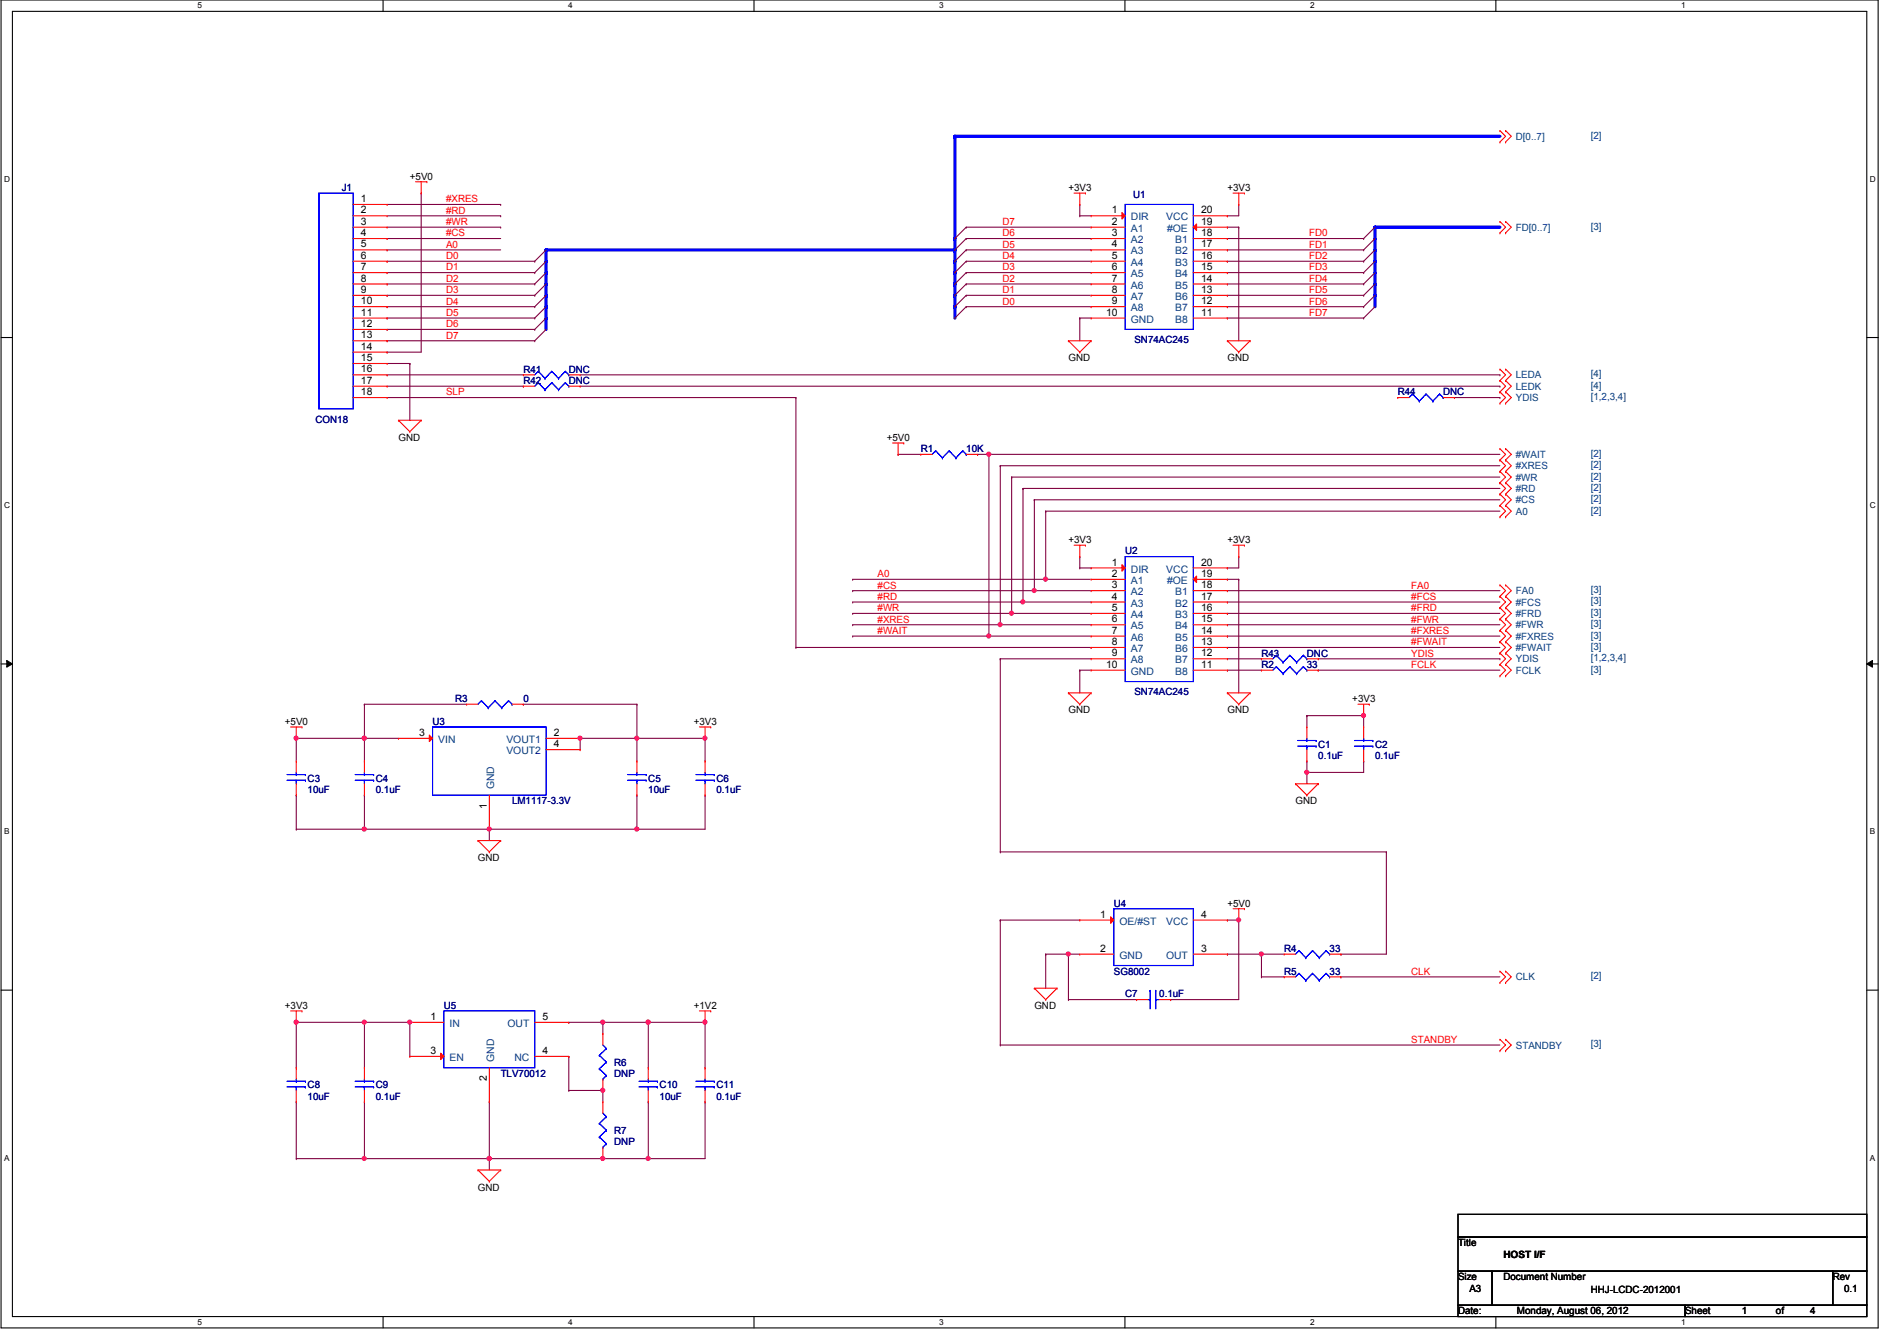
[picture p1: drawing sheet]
<svg xmlns="http://www.w3.org/2000/svg" width="297mm" height="210mm" viewBox="0 0 297 210" stroke-linecap="round" stroke-linejoin="round" font-family="sans-serif">
<defs><g id="words">
<g font-size="1.6" fill="#004080">
<text x="237.4" y="21.9">D[0..7]</text>
<text x="249.1" y="21.7">[2]</text>
<text x="177.1" y="34.5">DIR</text>
<text x="182.6" y="34.5">VCC</text>
<text x="249.1" y="35.9">[3]</text>
<text x="177.1" y="36.3">A1</text>
<text x="177.1" y="38.1">A2</text>
<text x="177.1" y="39.8">A3</text>
<text x="177.1" y="41.6">A4</text>
<text x="182.7" y="36.3">#OE</text>
<text x="184" y="41.6">B3</text>
<text x="184" y="39.8">B2</text>
<text x="184" y="38.1">B1</text>
<text x="237.4" y="36.1">FD[0..7]</text>
<text x="177.1" y="43.4">A5</text>
<text x="177.1" y="45.2">A6</text>
<text x="177.1" y="46.9">A7</text>
<text x="184" y="46.9">B6</text>
<text x="184" y="45.2">B5</text>
<text x="184" y="43.4">B4</text>
<text x="177.1" y="48.7">A8</text>
<text x="177.1" y="50.5">GND</text>
<text x="184" y="50.5">B8</text>
<text x="184" y="48.7">B7</text>
<text x="237.4" y="59.2">LEDA</text>
<text x="249.1" y="59.1">[4]</text>
<text x="237.4" y="61">LEDK</text>
<text x="237.4" y="62.8">YDIS</text>
<text x="249.1" y="60.8">[4]</text>
<text x="249.1" y="62.6">[1,2,3,4]</text>
<text x="237.4" y="71.7">#WAIT</text>
<text x="249.1" y="71.5">[2]</text>
<text x="237.4" y="77">#RD</text>
<text x="237.4" y="75.2">#WR</text>
<text x="237.4" y="73.4">#XRES</text>
<text x="249.1" y="76.8">[2]</text>
<text x="249.1" y="75.1">[2]</text>
<text x="249.1" y="73.3">[2]</text>
<text x="237.4" y="80.6">A0</text>
<text x="237.4" y="78.8">#CS</text>
<text x="249.1" y="80.4">[2]</text>
<text x="249.1" y="78.6">[2]</text>
<text x="177.1" y="89.6">DIR</text>
<text x="182.6" y="89.6">VCC</text>
<text x="177.1" y="91.4">A1</text>
<text x="177.1" y="93.2">A2</text>
<text x="177.1" y="95">A3</text>
<text x="182.7" y="91.4">#OE</text>
<text x="184" y="95">B2</text>
<text x="184" y="93.2">B1</text>
<text x="237.4" y="93">FA0</text>
<text x="237.4" y="94.8">#FCS</text>
<text x="249.1" y="92.8">[3]</text>
<text x="249.1" y="94.6">[3]</text>
<text x="177.1" y="96.7">A4</text>
<text x="177.1" y="98.5">A5</text>
<text x="177.1" y="100.3">A6</text>
<text x="184" y="100.3">B5</text>
<text x="184" y="98.5">B4</text>
<text x="184" y="96.7">B3</text>
<text x="237.4" y="96.6">#FRD</text>
<text x="237.4" y="98.3">#FWR</text>
<text x="237.4" y="100.1">#FXRES</text>
<text x="237.4" y="101.9">#FWAIT</text>
<text x="249.1" y="96.4">[3]</text>
<text x="249.1" y="98.2">[3]</text>
<text x="249.1" y="99.9">[3]</text>
<text x="249.1" y="101.7">[3]</text>
<text x="177.1" y="102.1">A7</text>
<text x="177.1" y="103.8">A8</text>
<text x="177.1" y="105.6">GND</text>
<text x="184" y="105.6">B8</text>
<text x="184" y="103.8">B7</text>
<text x="184" y="102.1">B6</text>
<text x="237.4" y="105.5">FCLK</text>
<text x="237.4" y="103.7">YDIS</text>
<text x="249.1" y="105.3">[3]</text>
<text x="249.1" y="103.5">[1,2,3,4]</text>
<text x="68.6" y="116.3">VIN</text>
<text x="79.3" y="116.3">VOUT1</text>
<text x="79.3" y="118.1">VOUT2</text>
<text x="77.4" y="123.6" transform="rotate(-90 77.4 123.6)">GND</text>
<text x="175.3" y="144.7">OE/#ST</text>
<text x="182.6" y="144.7">VCC</text>
<text x="175.3" y="150.1">GND</text>
<text x="182.6" y="150.1">OUT</text>
<text x="237.4" y="153.5">CLK</text>
<text x="249.1" y="153.3">[2]</text>
<text x="70.4" y="160.7">IN</text>
<text x="79.5" y="160.7">OUT</text>
<text x="70.4" y="166.1">EN</text>
<text x="77.4" y="166.2" transform="rotate(-90 77.4 166.2)">GND</text>
<text x="80.6" y="166.1">NC</text>
<text x="237.4" y="164.1">STANDBY</text>
<text x="249.1" y="164">[3]</text>
</g>
<g font-size="1.6" fill="#000080">
<text x="53.5" y="29.9">J1</text>
<text x="177.4" y="30.9">U1</text>
<text x="177.6" y="53.7">SN74AC245</text>
<text x="82" y="58.3">R41</text>
<text x="89.1" y="58.3">DNC</text>
<text x="82" y="60.1">R42</text>
<text x="89.1" y="60.1">DNC</text>
<text x="218.9" y="61.9">R44</text>
<text x="226" y="61.9">DNC</text>
<text x="49.4" y="66.2">CON18</text>
<text x="144.2" y="70.8">R1</text>
<text x="151.3" y="70.8">10K</text>
<text x="176.2" y="86.8">U2</text>
<text x="197.5" y="104.6">R2</text>
<text x="197.5" y="102.8">R43</text>
<text x="204.6" y="102.8">DNC</text>
<text x="204.6" y="104.6">33</text>
<text x="67.7" y="113.5">U3</text>
<text x="71.3" y="109.9">R3</text>
<text x="82" y="109.9">0</text>
<text x="177.6" y="108.8">SN74AC245</text>
<text x="206.4" y="117">C1</text>
<text x="206.4" y="118.8">0.1uF</text>
<text x="215.3" y="117">C2</text>
<text x="215.3" y="118.8">0.1uF</text>
<text x="48.2" y="122.3">C3</text>
<text x="48.2" y="124.1">10uF</text>
<text x="58.8" y="122.3">C4</text>
<text x="58.8" y="124.1">0.1uF</text>
<text x="80.2" y="125.9">LM1117-3.3V</text>
<text x="101.5" y="122.3">C5</text>
<text x="101.5" y="124.1">10uF</text>
<text x="112.2" y="122.3">C6</text>
<text x="112.2" y="124.1">0.1uF</text>
<text x="174.4" y="141.9">U4</text>
<text x="201.1" y="149">R4</text>
<text x="208.2" y="149">33</text>
<text x="174.4" y="152.6">SG8002</text>
<text x="201.1" y="152.6">R5</text>
<text x="208.2" y="152.6">33</text>
<text x="69.5" y="157.9">U5</text>
<text x="176.2" y="156.1">C7</text>
<text x="181.5" y="156.1">0.1uF</text>
<text x="96.2" y="166.8">R6</text>
<text x="48.2" y="170.3">C8</text>
<text x="48.2" y="172.1">10uF</text>
<text x="58.8" y="170.3">C9</text>
<text x="58.8" y="172.1">0.1uF</text>
<text x="78.4" y="168.6">TLV70012</text>
<text x="96.2" y="168.6">DNP</text>
<text x="103.3" y="170.3">C10</text>
<text x="103.3" y="172.1">10uF</text>
<text x="112.2" y="170.3">C11</text>
<text x="112.2" y="172.1">0.1uF</text>
<text x="96.2" y="177.5">R7</text>
<text x="96.2" y="179.2">DNP</text>
</g>
<g font-size="1.6">
<text x="64.2" y="28.1">+5V0</text>
<text x="167.3" y="29.9">+3V3</text>
<text x="192.2" y="29.9">+3V3</text>
<text x="56.5" y="31.6">1</text>
<text x="56.5" y="33.4">2</text>
<text x="56.5" y="35.2">3</text>
<text x="174.1" y="33.4">1</text>
<text x="174.1" y="35.2">2</text>
<text x="188.1" y="35.2">19</text>
<text x="188.1" y="33.4">20</text>
<text x="56.5" y="37">4</text>
<text x="56.5" y="38.7">5</text>
<text x="56.5" y="40.5">6</text>
<text x="174.1" y="37">3</text>
<text x="174.1" y="38.7">4</text>
<text x="174.1" y="40.5">5</text>
<text x="188.1" y="40.5">16</text>
<text x="188.1" y="38.7">17</text>
<text x="188.1" y="37">18</text>
<text x="56.5" y="42.3">7</text>
<text x="56.5" y="44.1">8</text>
<text x="56.5" y="45.8">9</text>
<text x="56.5" y="47.6">10</text>
<text x="174.1" y="42.3">6</text>
<text x="174.1" y="44.1">7</text>
<text x="174.1" y="45.8">8</text>
<text x="174.1" y="47.6">9</text>
<text x="188.1" y="47.6">12</text>
<text x="188.1" y="45.8">13</text>
<text x="188.1" y="44.1">14</text>
<text x="188.1" y="42.3">15</text>
<text x="56.5" y="49.4">11</text>
<text x="56.5" y="51.2">12</text>
<text x="56.5" y="53">13</text>
<text x="173.2" y="49.4">10</text>
<text x="188.1" y="49.4">11</text>
<text x="56.5" y="54.7">14</text>
<text x="56.5" y="56.5">15</text>
<text x="56.5" y="58.3">16</text>
<text x="167.3" y="56.6">GND</text>
<text x="192.2" y="56.6">GND</text>
<text x="56.5" y="60.1">17</text>
<text x="56.5" y="61.8">18</text>
<text x="62.4" y="69">GND</text>
<text x="138.8" y="69">+5V0</text>
<text x="167.3" y="85">+3V3</text>
<text x="174.1" y="88.5">1</text>
<text x="188.1" y="88.5">20</text>
<text x="192.2" y="85">+3V3</text>
<text x="174.1" y="90.3">2</text>
<text x="174.1" y="92.1">3</text>
<text x="174.1" y="93.9">4</text>
<text x="174.1" y="95.6">5</text>
<text x="188.1" y="95.6">16</text>
<text x="188.1" y="93.9">17</text>
<text x="188.1" y="92.1">18</text>
<text x="188.1" y="90.3">19</text>
<text x="174.1" y="97.4">6</text>
<text x="174.1" y="99.2">7</text>
<text x="174.1" y="101">8</text>
<text x="188.1" y="101">13</text>
<text x="188.1" y="99.2">14</text>
<text x="188.1" y="97.4">15</text>
<text x="173.2" y="104.5">10</text>
<text x="174.1" y="102.7">9</text>
<text x="188.1" y="104.5">11</text>
<text x="188.1" y="102.7">12</text>
<text x="44.6" y="113.5">+5V0</text>
<text x="108.6" y="113.5">+3V3</text>
<text x="167.3" y="111.7">GND</text>
<text x="192.2" y="111.7">GND</text>
<text x="211.7" y="109.9">+3V3</text>
<text x="65.6" y="115.2">3</text>
<text x="86.7" y="115.2">2</text>
<text x="86.7" y="117">4</text>
<text x="202.9" y="125.9">GND</text>
<text x="76.2" y="126.6" transform="rotate(-90 76.2 126.6)">1</text>
<text x="74.8" y="134.8">GND</text>
<text x="172.3" y="143.6">1</text>
<text x="188.1" y="143.6">4</text>
<text x="192.2" y="141.9">+5V0</text>
<text x="172.3" y="149">2</text>
<text x="188.1" y="149">3</text>
<text x="44.6" y="157.9">+3V3</text>
<text x="67.4" y="159.6">1</text>
<text x="85" y="159.6">5</text>
<text x="108.6" y="157.9">+1V2</text>
<text x="162" y="157.9">GND</text>
<text x="67.4" y="165">3</text>
<text x="85" y="165">4</text>
<text x="76.2" y="169.2" transform="rotate(-90 76.2 169.2)">2</text>
<text x="74.8" y="186.4">GND</text>
<text x="228.3" y="195.1">Title</text>
<text x="235.4" y="196.9">HOST I/F</text>
<text x="228.3" y="200.4">Size</text>
<text x="230.1" y="202.2">A3</text>
<text x="235.4" y="200.4">Document Number</text>
<text x="249.1" y="202.4">HHJ-LCDC-2012001</text>
<text x="287" y="200.4">Rev</text>
<text x="288.8" y="202.2">0.1</text>
<text x="228.3" y="205.7">Date:</text>
<text x="237.5" y="205.7">Monday, August 06, 2012</text>
<text x="263.9" y="205.7">Sheet</text>
<text x="272.7" y="205.7">1</text>
<text x="278.1" y="205.7">of</text>
<text x="283.4" y="205.7">4</text>
</g>
<g font-size="1.6" fill="#f00">
<text x="69.8" y="31.7">#XRES</text>
<text x="69.8" y="33.4">#RD</text>
<text x="69.8" y="35.2">#WR</text>
<text x="157" y="35.2">D7</text>
<text x="69.8" y="37">#CS</text>
<text x="69.8" y="38.8">A0</text>
<text x="69.8" y="40.6">D0</text>
<text x="157" y="37">D6</text>
<text x="157" y="38.8">D5</text>
<text x="157" y="40.6">D4</text>
<text x="205" y="37">FD0</text>
<text x="205" y="38.8">FD1</text>
<text x="205" y="40.6">FD2</text>
<text x="69.8" y="42.3">D1</text>
<text x="69.8" y="44.1">D2</text>
<text x="69.8" y="45.9">D3</text>
<text x="69.8" y="47.7">D4</text>
<text x="157" y="42.3">D3</text>
<text x="157" y="44.1">D2</text>
<text x="157" y="45.9">D1</text>
<text x="157" y="47.7">D0</text>
<text x="205" y="42.3">FD3</text>
<text x="205" y="44.1">FD4</text>
<text x="205" y="45.9">FD5</text>
<text x="205" y="47.7">FD6</text>
<text x="69.8" y="49.4">D5</text>
<text x="69.8" y="51.2">D6</text>
<text x="69.8" y="53">D7</text>
<text x="205" y="49.4">FD7</text>
<text x="69.8" y="61.9">SLP</text>
<text x="137.4" y="90.3">A0</text>
<text x="137.4" y="92.1">#CS</text>
<text x="137.4" y="93.9">#RD</text>
<text x="137.4" y="95.7">#WR</text>
<text x="221" y="92.1">FA0</text>
<text x="221" y="93.9">#FCS</text>
<text x="221" y="95.7">#FRD</text>
<text x="137.4" y="97.5">#XRES</text>
<text x="137.4" y="99.2">#WAIT</text>
<text x="221" y="97.5">#FWR</text>
<text x="221" y="99.2">#FXRES</text>
<text x="221" y="101">#FWAIT</text>
<text x="221" y="104.6">FCLK</text>
<text x="221" y="102.8">YDIS</text>
<text x="221" y="152.6">CLK</text>
<text x="221" y="163.2">STANDBY</text>
</g>
<g font-size="1.3">
<text x="30.9" y="1.3">5</text>
<text x="89" y="1.3">4</text>
<text x="147.1" y="1.3">3</text>
<text x="205.1" y="1.3">2</text>
<text x="263.2" y="1.3">1</text>
<text x=".6" y="28.4">D</text>
<text x="292.8" y="28.4">D</text>
<text x=".6" y="79.5">C</text>
<text x="292.8" y="79.5">C</text>
<text x=".6" y="130.6">B</text>
<text x="292.8" y="130.6">B</text>
<text x=".6" y="181.7">A</text>
<text x="292.8" y="181.7">A</text>
<text x="30.9" y="207.4">5</text>
<text x="89" y="207.4">4</text>
<text x="147.1" y="207.4">3</text>
<text x="205.1" y="207.4">2</text>
<text x="263.2" y="207.4">1</text>
</g>
</g></defs>
<path d="M.2 0h293.9v207.9h-293.9zM1.9 1.8h290.4v204.3h-290.4z" fill="none" stroke="#000" stroke-width=".17"/>
<g fill="#fff">
<path d="M30.9 .2h.7v1.4h-.7z"/>
<path d="M30.9 206.2h.7v1.4h-.7z"/>
</g>
<path d="M60 0v1.8M60 206.1v1.8" fill="none" stroke="#000" stroke-width=".17"/>
<g fill="#fff">
<path d="M89 .2h.7v1.4h-.7z"/>
<path d="M89 206.2h.7v1.4h-.7z"/>
</g>
<path d="M118.1 0v1.8M118.1 206.1v1.8" fill="none" stroke="#000" stroke-width=".17"/>
<g fill="#fff">
<path d="M147.1 .2h.6v1.4h-.6z"/>
<path d="M147.1 206.2h.6v1.4h-.6z"/>
</g>
<path d="M176.1 0v1.8M176.1 206.1v1.8" fill="none" stroke="#000" stroke-width=".17"/>
<g fill="#fff">
<path d="M205.1 .2h.7v1.4h-.7z"/>
<path d="M205.1 206.2h.7v1.4h-.7z"/>
</g>
<path d="M234.2 0v1.8M234.2 206.1v1.8" fill="none" stroke="#000" stroke-width=".17"/>
<g fill="#fff">
<path d="M263.2 .2h.7v1.4h-.7z"/>
<path d="M263.2 206.2h.7v1.4h-.7z"/>
<path d="M.6 27.3h.9v1.4h-.9z"/>
<path d="M292.8 27.3h.9v1.4h-.9z"/>
<path d="M.6 78.4h.9v1.4h-.9z"/>
<path d="M292.8 78.4h.9v1.4h-.9z"/>
</g>
<path d="M.2 52.8h1.7M292.3 52.8h1.8" fill="none" stroke="#000" stroke-width=".17"/>
<g fill="#fff">
<path d="M.6 129.5h.8v1.4h-.8z"/>
<path d="M292.8 129.5h.8v1.4h-.8z"/>
</g>
<path d="M.2 103.9h1.7M292.3 103.9h1.8" fill="none" stroke="#000" stroke-width=".17"/>
<path d="M1.1 103.4l.8 .5-.8 .5zM292.3 103.9l.9-.5v1z" fill="#000"/>
<path d="M1.1 103.4l.8 .5-.8 .5zM292.3 103.9l.9-.5v1z" fill="none" stroke="#000" stroke-width=".16"/>
<g fill="#fff">
<path d="M.6 180.5h.8v1.4h-.8z"/>
<path d="M292.8 180.5h.8v1.4h-.8z"/>
</g>
<path d="M.2 155h1.7M292.3 155h1.8" fill="none" stroke="#000" stroke-width=".17"/>
<g fill="none" stroke="#800040" stroke-width=".17">
<path d="M151.3 35.6h.1M151.3 37.3h.1M151.3 39.1h.1M151.3 35.6h19.6M151.3 37.3h19.6M151.3 39.1h19.6M169.1 32h.1M169.1 33.8h.1M169.1 33.8h1.8M169.1 32v1.8M192.2 33.8h.1M192.2 35.6h.1"/>
<path d="M192.2 37.3h.1M192.2 39.1h.1M192.2 35.6h1.8M192.2 37.3h21.3M192.2 39.1h21.3M194 32h.1M194 35.6h.1M194 32v1.8h-1.8M194 35.6v17.7M151.3 40.9h.1M151.3 42.7h.1M151.3 44.4h.1"/>
<path d="M151.3 46.2h.1M151.3 48h.1M151.3 40.9h19.6M151.3 42.7h19.6M151.3 44.4h19.6M151.3 46.2h19.6M151.3 48h19.6M169.1 49.8h.1M169.1 49.8v3.5M169.1 49.8h1.8M192.2 40.9h.1M192.2 42.7h.1"/>
<path d="M192.2 44.4h.1M192.2 46.2h.1M192.2 48h.1M192.2 49.8h.1M192.2 40.9h21.3M192.2 42.7h21.3M192.2 44.4h21.3M192.2 46.2h21.3M192.2 48h21.3M192.2 49.8h21.3M163.7 90.7h.1M163.7 90.7h7.2"/>
<path d="M169.1 87.1h.1M169.1 88.9h.1M169.1 87.1v1.8M169.1 88.9h1.8M192.2 88.9h.1M194 87.1h.1M194 87.1v1.8h-1.8"/>
</g>
<circle cx="163.7" cy="90.7" r=".32" fill="#f0f"/>
<circle cx="163.7" cy="90.7" r=".32" fill="none" stroke="#f0f" stroke-width=".17"/>
<path d="M162 92.5h.1M162 92.5h8.9" fill="none" stroke="#800040" stroke-width=".17"/>
<circle cx="161.9" cy="92.4" r=".32" fill="#f0f"/>
<circle cx="161.9" cy="92.4" r=".32" fill="none" stroke="#f0f" stroke-width=".17"/>
<path d="M158.4 96h.1M158.4 96h12.5M160.2 94.2h.1M160.2 94.2h10.7" fill="none" stroke="#800040" stroke-width=".17"/>
<circle cx="158.4" cy="96" r=".32" fill="#f0f"/>
<circle cx="158.4" cy="96" r=".32" fill="none" stroke="#f0f" stroke-width=".17"/>
<path d="M156.6 97.8h.1M156.6 97.8h14.3" fill="none" stroke="#800040" stroke-width=".17"/>
<circle cx="156.6" cy="97.8" r=".32" fill="#f0f"/>
<circle cx="156.6" cy="97.8" r=".32" fill="none" stroke="#f0f" stroke-width=".17"/>
<path d="M154.9 99.6h.1M154.9 99.6h16" fill="none" stroke="#800040" stroke-width=".17"/>
<circle cx="154.8" cy="99.5" r=".32" fill="#f0f"/>
<circle cx="154.8" cy="99.5" r=".32" fill="none" stroke="#f0f" stroke-width=".17"/>
<g fill="none" stroke="#800040" stroke-width=".17">
<path d="M192.2 90.7h.1M192.2 92.5h.1M192.2 94.2h.1M192.2 96h.1M192.2 97.8h.1M192.2 99.6h.1M192.2 90.7h1.8M192.2 92.5h42.7M192.2 94.2h42.7M192.2 96h42.7M192.2 97.8h42.7M192.2 99.6h42.7"/>
<path d="M194 90.7h.1M194 90.7v17.8M156.6 103.1h.1M156.6 103.1h14.3M169.1 104.9h.1M169.1 104.9h1.8M169.1 104.9v3.6M192.2 101.3h.1M192.2 104.9h.1M192.2 104.9h5.3M192.2 101.3h42.7"/>
</g>
<path d="M215.3 35.6h19.6" fill="none" stroke="#00f" stroke-width=".51"/>
<circle cx="215.3" cy="35.6" r=".25" fill="#00f"/>
<path d="M215.3 35.6v1.7" fill="none" stroke="#00f" stroke-width=".51"/>
<circle cx="215.3" cy="35.6" r=".25" fill="#00f"/>
<path d="M215.3 40.9v1.8" fill="none" stroke="#00f" stroke-width=".51"/>
<circle cx="215.3" cy="40.9" r=".25" fill="#00f"/>
<path d="M215.3 44.4v1.8" fill="none" stroke="#00f" stroke-width=".51"/>
<circle cx="215.3" cy="44.4" r=".25" fill="#00f"/>
<path d="M215.3 46.2v1.8" fill="none" stroke="#00f" stroke-width=".51"/>
<circle cx="215.3" cy="46.2" r=".25" fill="#00f"/>
<path d="M215.3 42.7v1.7" fill="none" stroke="#00f" stroke-width=".51"/>
<circle cx="215.3" cy="42.7" r=".25" fill="#00f"/>
<path d="M215.3 39.1v1.8" fill="none" stroke="#00f" stroke-width=".51"/>
<circle cx="215.3" cy="39.1" r=".25" fill="#00f"/>
<path d="M215.3 37.3v1.8" fill="none" stroke="#00f" stroke-width=".51"/>
<circle cx="215.3" cy="37.3" r=".25" fill="#00f"/>
<path d="M46.4 115.6h.1M46.4 115.6v3.5M57.1 115.6h.1M57.1 115.6v3.5" fill="none" stroke="#800040" stroke-width=".17"/>
<circle cx="57" cy="115.5" r=".32" fill="#f0f"/>
<circle cx="57" cy="115.5" r=".32" fill="none" stroke="#f0f" stroke-width=".17"/>
<path d="M57.1 115.6h.1M57.1 115.6h5.3M46.4 124.5h.1M46.4 129.8h.1M46.4 124.5v5.3M46.4 129.8h30.2M57.1 124.5h.1M57.1 129.8h.1M57.1 124.5v5.3M76.6 129.8h.1M76.6 129.8v1.8" fill="none" stroke="#800040" stroke-width=".17"/>
<circle cx="76.6" cy="129.8" r=".32" fill="#f0f"/>
<circle cx="76.6" cy="129.8" r=".32" fill="none" stroke="#f0f" stroke-width=".17"/>
<circle cx="57" cy="129.8" r=".32" fill="#f0f"/>
<circle cx="57" cy="129.8" r=".32" fill="none" stroke="#f0f" stroke-width=".17"/>
<path d="M90.8 115.6h.1M90.8 115.6v1.7M99.7 115.6h.1M99.7 115.6v3.5M99.7 115.6h10.7" fill="none" stroke="#800040" stroke-width=".17"/>
<circle cx="110.4" cy="115.5" r=".32" fill="#f0f"/>
<circle cx="110.4" cy="115.5" r=".32" fill="none" stroke="#f0f" stroke-width=".17"/>
<circle cx="99.7" cy="115.5" r=".32" fill="#f0f"/>
<circle cx="99.7" cy="115.5" r=".32" fill="none" stroke="#f0f" stroke-width=".17"/>
<path d="M76.6 129.8h.1M99.7 124.5h.1M99.7 124.5v5.3h-23.1" fill="none" stroke="#800040" stroke-width=".17"/>
<circle cx="99.7" cy="129.8" r=".32" fill="#f0f"/>
<circle cx="99.7" cy="129.8" r=".32" fill="none" stroke="#f0f" stroke-width=".17"/>
<path d="M57.1 110.2h.1M57.1 110.2h16M57.1 110.2v5.4M82 110.2h.1M82 110.2h17.7M99.7 129.8h.1M110.4 124.5h.1M110.4 124.5v5.3h-10.7M57.1 160h.1M57.1 160h7.1" fill="none" stroke="#800040" stroke-width=".17"/>
<circle cx="64.1" cy="160" r=".32" fill="#f0f"/>
<circle cx="64.1" cy="160" r=".32" fill="none" stroke="#f0f" stroke-width=".17"/>
<path d="M46.4 160h.1M46.4 160v7.1M76.6 181.4h.1M76.6 181.4v1.7" fill="none" stroke="#800040" stroke-width=".17"/>
<circle cx="76.6" cy="181.3" r=".32" fill="#f0f"/>
<circle cx="76.6" cy="181.3" r=".32" fill="none" stroke="#f0f" stroke-width=".17"/>
<path d="M57.1 181.4h.1M57.1 181.4h19.5" fill="none" stroke="#800040" stroke-width=".17"/>
<circle cx="76.6" cy="181.3" r=".32" fill="#f0f"/>
<circle cx="76.6" cy="181.3" r=".32" fill="none" stroke="#f0f" stroke-width=".17"/>
<circle cx="57" cy="181.3" r=".32" fill="#f0f"/>
<circle cx="57" cy="181.3" r=".32" fill="none" stroke="#f0f" stroke-width=".17"/>
<path d="M46.4 115.6h.1M46.4 115.6h10.7M46.4 172.5h.1M46.4 172.5v8.9M57.1 160h.1M57.1 172.5h.1M57.1 160v7.1M57.1 172.5v8.9h-10.7M64.2 160h.1M64.2 160v5.4M46.4 181.4h.1" fill="none" stroke="#800040" stroke-width=".17"/>
<circle cx="57" cy="115.5" r=".32" fill="#f0f"/>
<circle cx="57" cy="115.5" r=".32" fill="none" stroke="#f0f" stroke-width=".17"/>
<circle cx="46.4" cy="115.5" r=".32" fill="#f0f"/>
<circle cx="46.4" cy="115.5" r=".32" fill="none" stroke="#f0f" stroke-width=".17"/>
<path d="M46.4 160h.1M46.4 160h10.7" fill="none" stroke="#800040" stroke-width=".17"/>
<circle cx="57" cy="160" r=".32" fill="#f0f"/>
<circle cx="57" cy="160" r=".32" fill="none" stroke="#f0f" stroke-width=".17"/>
<circle cx="46.4" cy="160" r=".32" fill="#f0f"/>
<circle cx="46.4" cy="160" r=".32" fill="none" stroke="#f0f" stroke-width=".17"/>
<path d="M110.4 115.6h.1M110.4 115.6v3.5M101.5 160h.1M101.5 160v7.1M101.5 160h8.9" fill="none" stroke="#800040" stroke-width=".17"/>
<circle cx="110.4" cy="160" r=".32" fill="#f0f"/>
<circle cx="110.4" cy="160" r=".32" fill="none" stroke="#f0f" stroke-width=".17"/>
<circle cx="101.5" cy="160" r=".32" fill="#f0f"/>
<circle cx="101.5" cy="160" r=".32" fill="none" stroke="#f0f" stroke-width=".17"/>
<path d="M101.5 172.5h.1M101.5 172.5v8.9M101.5 181.4h.1M101.5 181.4h8.9" fill="none" stroke="#800040" stroke-width=".17"/>
<circle cx="101.5" cy="181.3" r=".32" fill="#f0f"/>
<circle cx="101.5" cy="181.3" r=".32" fill="none" stroke="#f0f" stroke-width=".17"/>
<path d="M90.8 115.6h.1M90.8 115.6h8.9M110.4 172.5h.1M110.4 172.5v8.9" fill="none" stroke="#800040" stroke-width=".17"/>
<circle cx="90.8" cy="115.5" r=".32" fill="#f0f"/>
<circle cx="90.8" cy="115.5" r=".32" fill="none" stroke="#f0f" stroke-width=".17"/>
<path d="M99.7 110.2h.1M99.7 110.2v5.4M94.4 160h.1M94.4 160h7.1M110.4 160h.1M110.4 160v7.1" fill="none" stroke="#800040" stroke-width=".17"/>
<circle cx="101.5" cy="160" r=".32" fill="#f0f"/>
<circle cx="101.5" cy="160" r=".32" fill="none" stroke="#f0f" stroke-width=".17"/>
<circle cx="94.4" cy="160" r=".32" fill="#f0f"/>
<circle cx="94.4" cy="160" r=".32" fill="none" stroke="#f0f" stroke-width=".17"/>
<path d="M94.4 160h.1M94.4 170.7h.1M94.4 160v1.8M94.4 170.7v1.8" fill="none" stroke="#800040" stroke-width=".17"/>
<circle cx="94.4" cy="170.7" r=".32" fill="#f0f"/>
<circle cx="94.4" cy="170.7" r=".32" fill="none" stroke="#f0f" stroke-width=".17"/>
<path d="M89.1 170.7h.1M89.1 165.4h.1M89.1 170.7h5.3M89.1 165.4v5.3M76.6 181.4h.1M76.6 181.4h17.8" fill="none" stroke="#800040" stroke-width=".17"/>
<circle cx="94.4" cy="181.3" r=".32" fill="#f0f"/>
<circle cx="94.4" cy="181.3" r=".32" fill="none" stroke="#f0f" stroke-width=".17"/>
<path d="M163.7 149.4h.1M163.7 149.4v5.3M167.3 149.4h.1M167.3 149.4h1.8M76.6 172.5h.1M76.6 172.5v8.9M94.4 181.4h.1M94.4 181.4h7.1" fill="none" stroke="#800040" stroke-width=".17"/>
<circle cx="167.3" cy="149.3" r=".32" fill="#f0f"/>
<circle cx="167.3" cy="149.3" r=".32" fill="none" stroke="#f0f" stroke-width=".17"/>
<g fill="none" stroke="#800040" stroke-width=".17">
<path d="M60.6 37.3h.1M60.6 39.1h.1M60.6 37.3h17.8M60.6 39.1h17.8M66 30.2h.1M66 30.2v24.9M60.6 40.9h.1M60.6 42.7h.1M60.6 44.4h.1M60.6 46.2h.1M60.6 48h.1M60.6 49.8h.1"/>
<path d="M60.6 51.6h.1M60.6 53.3h.1M60.6 58.7h.1M60.6 40.9h23.1M60.6 42.7h23.1M60.6 44.4h23.1M60.6 46.2h23.1M60.6 48h23.1M60.6 49.8h23.1M60.6 51.6h23.1M60.6 53.3h23.1M60.6 58.7h21.4"/>
<path d="M64.2 56.9h.1M64.2 56.9v8.9"/>
</g>
<path d="M149.5 48v1.8" fill="none" stroke="#00f" stroke-width=".51"/>
<circle cx="149.5" cy="48" r=".25" fill="#00f"/>
<path d="M149.5 42.7v1.7" fill="none" stroke="#00f" stroke-width=".51"/>
<circle cx="149.5" cy="42.7" r=".25" fill="#00f"/>
<path d="M149.5 40.9v1.8" fill="none" stroke="#00f" stroke-width=".51"/>
<circle cx="149.5" cy="40.9" r=".25" fill="#00f"/>
<path d="M149.5 39.1v1.8" fill="none" stroke="#00f" stroke-width=".51"/>
<circle cx="149.5" cy="39.1" r=".25" fill="#00f"/>
<path d="M149.5 46.2v1.8" fill="none" stroke="#00f" stroke-width=".51"/>
<circle cx="149.5" cy="46.2" r=".25" fill="#00f"/>
<path d="M149.5 44.4v1.8" fill="none" stroke="#00f" stroke-width=".51"/>
<circle cx="149.5" cy="44.4" r=".25" fill="#00f"/>
<path d="M85.5 39.1h64" fill="none" stroke="#00f" stroke-width=".51"/>
<circle cx="85.5" cy="39.1" r=".25" fill="#00f"/>
<path d="M149.5 37.3v1.8" fill="none" stroke="#00f" stroke-width=".51"/>
<circle cx="149.5" cy="37.3" r=".25" fill="#00f"/>
<path d="M149.5 21.3h85.4" fill="none" stroke="#00f" stroke-width=".51"/>
<circle cx="149.5" cy="21.3" r=".25" fill="#00f"/>
<path d="M160.2 76.5h.1M160.2 76.5v17.7M162 78.2h.1M162 78.2v14.3h-28.5M162 78.2h72.9M133.5 90.7h.1M133.5 92.5h.1M163.7 80h.1M163.7 80v10.7h-30.2M163.7 80h71.2" fill="none" stroke="#800040" stroke-width=".17"/>
<circle cx="160.2" cy="94.2" r=".32" fill="#f0f"/>
<circle cx="160.2" cy="94.2" r=".32" fill="none" stroke="#f0f" stroke-width=".17"/>
<path d="M158.4 74.7h.1M158.4 74.7v21.3h-24.9M158.4 74.7h76.5M160.2 76.5h.1M160.2 76.5h74.7M133.5 94.2h.1M133.5 96h.1M133.5 94.2h26.7" fill="none" stroke="#800040" stroke-width=".17"/>
<path d="M85.5 42.7v1.7" fill="none" stroke="#00f" stroke-width=".51"/>
<circle cx="85.5" cy="42.7" r=".25" fill="#00f"/>
<path d="M85.5 44.4v1.8" fill="none" stroke="#00f" stroke-width=".51"/>
<circle cx="85.5" cy="44.4" r=".25" fill="#00f"/>
<path d="M85.5 46.2v1.8" fill="none" stroke="#00f" stroke-width=".51"/>
<circle cx="85.5" cy="46.2" r=".25" fill="#00f"/>
<path d="M85.5 48v1.8" fill="none" stroke="#00f" stroke-width=".51"/>
<circle cx="85.5" cy="48" r=".25" fill="#00f"/>
<path d="M85.5 49.8v1.8" fill="none" stroke="#00f" stroke-width=".51"/>
<circle cx="85.5" cy="49.8" r=".25" fill="#00f"/>
<path d="M154.9 71.1h.1M154.9 71.1v28.5M156.6 72.9h.1M156.6 72.9v24.9h-23.1M156.6 72.9h78.3M133.5 97.8h.1" fill="none" stroke="#800040" stroke-width=".17"/>
<circle cx="154.8" cy="71.1" r=".32" fill="#f0f"/>
<circle cx="154.8" cy="71.1" r=".32" fill="none" stroke="#f0f" stroke-width=".17"/>
<path d="M154.9 71.1h.1M154.9 71.1h80M133.5 99.6h.1M133.5 99.6h21.4M183.3 156.5h.1M194 144h.1M194 144v12.5h-10.7" fill="none" stroke="#800040" stroke-width=".17"/>
<circle cx="193.9" cy="144" r=".32" fill="#f0f"/>
<circle cx="193.9" cy="144" r=".32" fill="none" stroke="#f0f" stroke-width=".17"/>
<path d="M156.6 103.1h.1M156.6 103.1v30.2M156.6 133.3h.1M156.6 133.3h60.5M217.1 133.3h.1M217.1 133.3v16.1h-7.1M192.2 144h.1M192.2 144h1.8M197.5 149.4h.1M197.5 149.4h3.6M197.5 149.4v3.5M210 149.4h.1" fill="none" stroke="#800040" stroke-width=".17"/>
<circle cx="197.5" cy="149.3" r=".32" fill="#f0f"/>
<circle cx="197.5" cy="149.3" r=".32" fill="none" stroke="#f0f" stroke-width=".17"/>
<g fill="none" stroke="#800040" stroke-width=".17">
<path d="M140.6 71.1h.1M140.6 71.1h3.6M204.6 112h.1M204.6 112v1.8M204.6 112h8.9M206.4 104.9h.1M206.4 104.9h28.5M213.5 112h.1M213.5 112v1.8M197.5 152.9h.1M197.5 152.9h3.6M210 152.9h.1"/>
<path d="M210 152.9h24.9"/>
</g>
<circle cx="213.5" cy="112" r=".32" fill="#f0f"/>
<circle cx="213.5" cy="112" r=".32" fill="none" stroke="#f0f" stroke-width=".17"/>
<path d="M204.6 120.9h.1M204.6 120.9v1.8M204.6 120.9h8.9" fill="none" stroke="#800040" stroke-width=".17"/>
<circle cx="204.6" cy="120.9" r=".32" fill="#f0f"/>
<circle cx="204.6" cy="120.9" r=".32" fill="none" stroke="#f0f" stroke-width=".17"/>
<g fill="none" stroke="#800040" stroke-width=".17">
<path d="M60.6 32h17.8M60.6 33.8h17.8M60.6 35.6h17.8M78.4 32h.1M78.4 33.8h.1M78.4 35.6h.1M60.6 55.1h.1M60.6 56.9h3.6M60.6 55.1h5.4M64.2 56.9h.1M153.1 71.1h.1M153.1 71.1h1.8"/>
<path d="M204.6 119.1h.1M204.6 119.1v1.8M213.5 119.1h.1M213.5 119.1v1.8M156.6 144h.1M156.6 144h12.5M156.6 144v19.6M192.2 149.4h.1M192.2 149.4h5.3M89.1 160h.1M89.1 160h5.3M156.6 163.6h.1"/>
<path d="M156.6 163.6h78.3"/>
</g>
<path d="M149.5 21.3v16" fill="none" stroke="#00f" stroke-width=".51"/>
<circle cx="149.5" cy="21.3" r=".25" fill="#00f"/>
<path d="M85.5 39.1v1.8" fill="none" stroke="#00f" stroke-width=".51"/>
<circle cx="85.5" cy="39.1" r=".25" fill="#00f"/>
<path d="M85.5 40.9v1.8" fill="none" stroke="#00f" stroke-width=".51"/>
<circle cx="85.5" cy="40.9" r=".25" fill="#00f"/>
<g fill="none" stroke="#800040" stroke-width=".17">
<path d="M85.5 39.1l-1.8 1.8M149.5 37.3h.1M149.5 39.1h.1M151.3 35.6l-1.8 1.7M151.3 37.3l-1.8 1.8M151.3 39.1l-1.8 1.8M213.5 37.3h.1M213.5 39.1h.1M215.3 35.6l-1.8 1.7M215.3 37.3l-1.8 1.8M215.3 39.1l-1.8 1.8M83.7 46.2h.1"/>
<path d="M83.7 48h.1M83.7 49.8h.1M83.7 51.6h.1M83.7 53.3h.1M83.7 40.9h.1M83.7 42.7h.1M83.7 44.4h.1M85.5 44.4l-1.8 1.8M85.5 46.2l-1.8 1.8M85.5 48l-1.8 1.8M85.5 49.8l-1.8 1.8M85.5 51.6l-1.8 1.7"/>
<path d="M85.5 40.9l-1.8 1.8M85.5 42.7l-1.8 1.7M90.8 58.7h144.1M149.5 40.9h.1M149.5 42.7h.1M149.5 44.4h.1M149.5 46.2h.1M149.5 48h.1M149.5 49.8h.1M151.3 40.9l-1.8 1.8M151.3 42.7l-1.8 1.7M151.3 44.4l-1.8 1.8"/>
<path d="M151.3 46.2l-1.8 1.8M151.3 48l-1.8 1.8M213.5 40.9h.1M213.5 42.7h.1M213.5 44.4h.1M213.5 46.2h.1M213.5 48h.1M213.5 49.8h.1M215.3 40.9l-1.8 1.8M215.3 42.7l-1.8 1.7M215.3 44.4l-1.8 1.8M215.3 46.2l-1.8 1.8"/>
<path d="M215.3 48l-1.8 1.8M234.9 58.7h.1M60.6 60.5h21.4M60.6 62.2h64M82 60.5h.1M90.8 60.5h144.1M124.6 62.2h.1M124.6 62.2v39.1M227.7 62.2h7.2M234.9 60.5h.1M234.9 62.2h.1M124.6 101.3h.1"/>
<path d="M124.6 101.3h46.3M170.9 101.3h.1M192.2 103.1h5.3M197.5 103.1h.1M206.4 103.1h28.5M234.9 103.1h.1M163.7 149.4h.1M163.7 149.4h3.6v7.1M167.3 156.5h.1M167.3 156.5h10.7M178 156.5h.1"/>
</g>
<g fill="none" stroke="#f00" stroke-width=".17">
<path d="M65.1 28.4h1.7M66 30.2h.1M66 28.4v1.8M66.8 28.4h.1M168.2 30.2h1.8M169.1 32h.1M169.1 30.2v1.8M170 30.2h.1M193.1 30.2h1.8M194 32h.1M194 30.2v1.8M194.9 30.2h.1"/>
<path d="M234.9 36.4h.1M234.9 34.7h.1M234.9 22.2h.1M234.9 20.4h.1M234.9 34.7l.9 .9-.9 .8M234.9 20.4l.9 .9-.9 .9M235.8 36.4h.1M235.8 34.7h.1M235.8 22.2h.1M235.8 20.4h.1M235.8 34.7l.8 .9-.8 .8M235.8 20.4l.8 .9-.8 .9"/>
<path d="M82 58.7h.1M82 58.7h1.7M89.1 58.7h1.7M90.8 58.7h.1M167.3 53.3h.1M167.3 53.3h3.6M167.3 53.3l1.8 1.8M169.1 55.1h.1M170.9 53.3h.1M170.9 53.3l-1.8 1.8M192.2 53.3h.1M192.2 53.3h3.5"/>
<path d="M192.2 53.3l1.8 1.8M194 55.1h.1M195.7 53.3h.1M195.7 53.3l-1.7 1.8M234.9 59.6h.1M234.9 57.8h.1M234.9 57.8l.9 .9-.9 .9M234.9 59.6l.9 .9-.9 .8M235.8 59.6h.1M235.8 57.8h.1M235.8 57.8l.8 .9-.8 .9M235.8 59.6l.8 .9-.8 .8"/>
<path d="M62.4 65.8h.1M62.4 65.8h3.6M62.4 65.8l1.8 1.8M64.2 67.6h.1M66 65.8h.1M66 65.8l-1.8 1.8M82 60.5h.1M82 60.5h1.7M89.1 60.5h1.7M90.8 60.5h.1M139.7 69.3h1.8M140.6 71.1h.1"/>
<path d="M140.6 69.3v1.8M141.5 69.3h.1M234.9 79.1h.1M234.9 77.3h.1M234.9 75.6h.1M234.9 73.8h.1M234.9 72h.1M234.9 70.2h.1M234.9 61.3h.1M234.9 63.1h.1M234.9 79.1l.9 .9-.9 .9M234.9 77.3l.9 .9-.9 .9"/>
<path d="M234.9 75.6l.9 .9-.9 .8M234.9 73.8l.9 .9-.9 .9M234.9 72l.9 .9-.9 .9M234.9 70.2l.9 .9-.9 .9M234.9 61.3l.9 .9-.9 .9M235.8 79.1h.1M235.8 77.3h.1M235.8 75.6h.1M235.8 73.8h.1M235.8 72h.1M235.8 70.2h.1M235.8 61.3h.1"/>
<path d="M235.8 63.1h.1M235.8 79.1l.8 .9-.8 .9M235.8 77.3l.8 .9-.8 .9M235.8 75.6l.8 .9-.8 .8M235.8 73.8l.8 .9-.8 .9M235.8 72l.8 .9-.8 .9M235.8 70.2l.8 .9-.8 .9M235.8 61.3l.8 .9-.8 .9M168.2 85.3h1.8M169.1 87.1h.1M169.1 85.3v1.8M170 85.3h.1"/>
<path d="M193.1 85.3h1.8M194 87.1h.1M194 85.3v1.8M194.9 85.3h.1M234.9 93.3h.1M234.9 91.6h.1M234.9 95.1h.1M234.9 96.9h.1M234.9 98.7h.1M234.9 80.9h.1M234.9 91.6l.9 .9-.9 .8M234.9 93.3l.9 .9-.9 .9"/>
<path d="M234.9 95.1l.9 .9-.9 .9M234.9 96.9l.9 .9-.9 .9M234.9 98.7l.9 .9-.9 .9M235.8 93.3h.1M235.8 91.6h.1M235.8 95.1h.1M235.8 96.9h.1M235.8 98.7h.1M235.8 80.9h.1M235.8 91.6l.8 .9-.8 .8M235.8 93.3l.8 .9-.8 .9M235.8 95.1l.8 .9-.8 .9"/>
<path d="M235.8 96.9l.8 .9-.8 .9M235.8 98.7l.8 .9-.8 .9M45.5 113.8h1.8M46.4 115.6h.1M46.4 113.8v1.8M47.3 113.8h.1M109.5 113.8h1.8M110.4 115.6h.1M110.4 113.8v1.8M111.3 113.8h.1M167.3 108.5h.1M167.3 108.5h3.6"/>
<path d="M167.3 108.5l1.8 1.7M169.1 110.2h.1M170.9 108.5h.1M170.9 108.5l-1.8 1.7M192.2 108.5h.1M192.2 108.5h3.5M192.2 108.5l1.8 1.7M194 110.2h.1M195.7 108.5h.1M195.7 108.5l-1.7 1.7M212.6 110.2h1.8M213.5 112h.1"/>
<path d="M213.5 110.2v1.8M214.4 110.2h.1M234.9 100.5h.1M234.9 102.2h.1M234.9 105.8h.1M234.9 104h.1M234.9 100.5l.9 .8-.9 .9M234.9 104l.9 .9-.9 .9M234.9 102.2l.9 .9-.9 .9M235.8 100.5h.1M235.8 102.2h.1M235.8 105.8h.1"/>
<path d="M235.8 104h.1M235.8 100.5l.8 .8-.8 .9M235.8 104l.8 .9-.8 .9M235.8 102.2l.8 .9-.8 .9M74.8 131.6h.1M74.8 131.6h3.6M74.8 131.6l1.8 1.7M76.6 133.3h.1M78.4 131.6h.1M78.4 131.6l-1.8 1.7M202.9 122.7h.1M202.9 122.7h3.5"/>
<path d="M202.9 122.7l1.7 1.8M204.6 124.5h.1M206.4 122.7h.1M206.4 122.7l-1.8 1.8M45.5 158.2h1.8M46.4 158.2v1.8M47.3 158.2h.1M109.5 158.2h1.8M110.4 158.2v1.8M111.3 158.2h.1M162 154.7h.1M162 154.7h3.5"/>
<path d="M162 154.7l1.7 1.8M163.7 156.5h.1M165.5 154.7h.1M165.5 154.7l-1.8 1.8M193.1 142.2h1.8M194 144h.1M194 142.2v1.8M194.9 142.2h.1M234.9 153.8h.1M234.9 152h.1M234.9 152l.9 .9-.9 .9M235.8 153.8h.1"/>
<path d="M235.8 152h.1M235.8 152l.8 .9-.8 .9M46.4 160h.1M110.4 160h.1M234.9 164.5h.1M234.9 162.7h.1M234.9 162.7l.9 .9-.9 .9M235.8 164.5h.1M235.8 162.7h.1M235.8 162.7l.8 .9-.8 .9M74.8 183.1h.1M74.8 183.1h3.6"/>
<path d="M74.8 183.1l1.8 1.8M76.6 184.9h.1M78.4 183.1h.1M78.4 183.1l-1.8 1.8"/>
</g>
<path d="M228.3 190.1h64v3.5h-64zM228.3 193.6h64v5.4h-64zM228.3 199h5.3v5.3h-5.3zM233.6 199h53.4v5.3h-53.4zM287 199h5.3v5.3h-5.3zM228.3 204.3h35.6v1.8h-35.6zM263.9 204.3h28.4v1.8h-28.4z" fill="none" stroke="#000" stroke-width=".17"/>
<g fill="none" stroke="#00f" stroke-width=".17">
<path d="M84.3 58.1h.1M84.3 59.9h.1M84.3 58.1l-.6 .6M84.3 58.1l1 1.1M84.3 59.9l-.6 .6M84.3 59.9l1 1.1M85.3 59.2h.1M86.4 58.1h.1M86.4 59.9h.1M86.4 58.1l-1.1 1.1M86.4 58.1l1.1 1.1M86.4 59.9l-1.1 1.1"/>
<path d="M86.4 59.9l1.1 1.1M87.5 59.2h.1M88.5 58.1h.1M88.5 59.9h.1M88.5 58.1l-1 1.1M88.5 58.1l.6 .6M88.5 59.9l-1 1.1M88.5 59.9l.6 .6M89.1 58.7h.1M85.3 61h.1M87.5 61h.1M89.1 60.5h.1"/>
<path d="M176.2 87.1h10.7v19.6h-10.7z"/>
</g>
<path d="M175.7 88.4l.5 .5-.5 .5z" fill="#f00"/>
<g fill="none" stroke="#f00" stroke-width=".17">
<path d="M170.9 88.9h.1M170.9 90.7h.1M170.9 92.5h.1M170.9 94.2h.1M170.9 96h.1M170.9 97.8h.1M170.9 99.6h.1M170.9 88.9h5.3M170.9 90.7h5.3M170.9 92.5h5.3M170.9 94.2h5.3M170.9 96h5.3"/>
<path d="M170.9 97.8h5.3M170.9 99.6h5.3M175.7 88.4l.5 .5-.5 .5zM186.9 92.5h5.3M186.9 94.2h5.3M186.9 96h5.3M186.9 97.8h5.3M186.9 99.6h5.3M192.2 99.6h.1M192.2 97.8h.1M192.2 96h.1M192.2 94.2h.1"/>
<path d="M192.2 92.5h.1M170.9 101.3h.1M170.9 103.1h.1M170.9 104.9h.1M170.9 101.3h5.3M170.9 103.1h5.3M170.9 104.9h5.3M186.9 101.3h5.3M186.9 103.1h5.3M186.9 104.9h5.3M192.2 104.9h.1M192.2 103.1h.1"/>
<path d="M192.2 101.3h.1"/>
</g>
<path d="M186.9 90.7l.5-.5v1z" fill="#f00"/>
<path d="M186.9 90.7l.5-.5v1zM186.9 90.7h5.3M186.9 88.9h5.3M192.2 90.7h.1M192.2 88.9h.1M64.2 160h.1M64.2 160h5.3M83.7 160h5.4M83.7 165.4h5.4M89.1 160h.1M89.1 165.4h.1" fill="none" stroke="#f00" stroke-width=".17"/>
<path d="M69.5 158.2h14.2v8.9h-14.2z" fill="none" stroke="#00f" stroke-width=".17"/>
<path d="M69 164.8l.5 .6-.5 .5z" fill="#f00"/>
<g fill="none" stroke="#f00" stroke-width=".17">
<path d="M144.2 71.1h.1M144.2 71.1h1.8M151.3 71.1h1.8M153.1 71.1h.1M218.9 62.2h.1M218.9 62.2h1.7M226 62.2h1.7M227.7 62.2h.1M46.4 119.1h.1M46.4 119.1v1.8M57.1 119.1h.1M57.1 119.1v1.8"/>
<path d="M73.1 110.2h.1M73.1 110.2h1.7M80.2 110.2h1.8M82 110.2h.1M99.7 119.1h.1M99.7 119.1v1.8M197.5 104.9h.1M197.5 104.9h1.8M204.6 113.8h.1M204.6 119.1h.1M204.6 104.9h1.8M204.6 113.8v1.8"/>
<path d="M204.6 117.3v1.8M206.4 104.9h.1M46.4 124.5h.1M46.4 122.7v1.8M57.1 124.5h.1M57.1 122.7v1.8M99.7 124.5h.1M99.7 122.7v1.8M201.1 149.4h.1M201.1 149.4h1.8M208.2 149.4h1.8M210 149.4h.1"/>
<path d="M64.2 165.4h.1M64.2 165.4h5.3M69 164.8l.5 .6-.5 .5zM76.6 172.5h.1M76.6 167.1v5.4"/>
</g>
<g fill="none" stroke="#00f" stroke-width=".17">
<path d="M176.2 32h10.7v19.6h-10.7zM146.5 70.6h.1M146.5 70.6l-.5 .5M146.5 70.6l1.1 1.1M147.6 71.7h.1M148.6 70.6h.1M148.6 70.6l-1 1.1M148.6 70.6l1.1 1.1M149.7 71.7h.1M150.7 70.6h.1M150.7 70.6l-1 1.1M150.7 70.6l.6 .5"/>
<path d="M151.3 71.1h.1M221.2 61.7h.1M221.2 61.7l-.6 .5M221.2 61.7l1 1.1M222.2 62.8h.1M223.3 61.7h.1M223.3 61.7l-1.1 1.1M223.3 61.7l1.1 1.1M224.4 62.8h.1M225.4 61.7h.1M225.4 61.7l-1 1.1M225.4 61.7l.6 .5"/>
<path d="M226 62.2h.1M75.4 109.7h.1M75.4 109.7l-.6 .5M75.4 109.7l1.1 1.1M76.5 110.8h.1M77.5 109.7h.1M77.5 109.7l-1 1.1M77.5 109.7l1.1 1.1M78.6 110.8h.1M79.6 109.7h.1M79.6 109.7l-1 1.1M79.6 109.7l.6 .5"/>
<path d="M80.2 110.2h.1M199.9 104.4h.1M199.9 104.4l-.6 .5M199.9 104.4l1 1.1M200.9 105.5h.1M202 104.4h.1M202 104.4l-1.1 1.1M202 104.4l1 1.1M203 105.5h.1M203.2 116.8h2.9M203.2 115.9h2.9M204.1 104.4h.1"/>
<path d="M204.1 104.4l-1.1 1.1M204.1 104.4l.5 .5M204.6 104.9h.1M204.6 115.9h.1M204.6 116.8h.1M204.6 115.6v.3M204.6 116.8v.5M206.1 116.8h.1M206.1 115.9h.1M45 122.1h2.8M45 121.2h2.8M46.4 121.2h.1"/>
<path d="M46.4 122.1h.1M46.4 120.9v.3M46.4 122.1v.6M47.8 122.1h.1M47.8 121.2h.1M55.6 122.1h2.9M55.6 121.2h2.9M57.1 121.2h.1M57.1 122.1h.1M57.1 120.9v.3M57.1 122.1v.6M58.5 122.1h.1"/>
<path d="M58.5 121.2h.1M98.3 122.1h2.9M98.3 121.2h2.9M99.7 121.2h.1M99.7 122.1h.1M99.7 120.9v.3M99.7 122.1v.6M101.2 122.1h.1M101.2 121.2h.1M203.4 148.8h.1M203.4 148.8l-.5 .6M203.4 148.8l1.1 1.1"/>
<path d="M204.5 149.9h.1M205.5 148.8h.1M205.5 148.8l-1 1.1M205.5 148.8l1.1 1.1M206.6 149.9h.1M207.6 148.8h.1M207.6 148.8l-1 1.1M207.6 148.8l.6 .6M208.2 149.4h.1"/>
</g>
<path d="M175.7 33.3l.5 .5-.5 .5z" fill="#f00"/>
<g fill="none" stroke="#f00" stroke-width=".17">
<path d="M170.9 33.8h.1M170.9 35.6h.1M170.9 37.3h.1M170.9 39.1h.1M170.9 33.8h5.3M170.9 35.6h5.3M170.9 37.3h5.3M170.9 39.1h5.3M175.7 33.3l.5 .5-.5 .5zM186.9 37.3h5.3M186.9 39.1h5.3M192.2 39.1h.1"/>
<path d="M192.2 37.3h.1M170.9 40.9h.1M170.9 42.7h.1M170.9 44.4h.1M170.9 46.2h.1M170.9 48h.1M170.9 49.8h.1M170.9 40.9h5.3M170.9 42.7h5.3M170.9 44.4h5.3M170.9 46.2h5.3M170.9 48h5.3"/>
<path d="M170.9 49.8h5.3M186.9 40.9h5.3M186.9 42.7h5.3M186.9 44.4h5.3M186.9 46.2h5.3M186.9 48h5.3M186.9 49.8h5.3M192.2 49.8h.1M192.2 48h.1M192.2 46.2h.1M192.2 44.4h.1M192.2 42.7h.1"/>
<path d="M192.2 40.9h.1"/>
</g>
<path d="M186.9 35.6l.5-.5v1z" fill="#f00"/>
<g fill="none" stroke="#f00" stroke-width=".17">
<path d="M186.9 35.6l.5-.5v1zM186.9 35.6h5.3M186.9 33.8h5.3M192.2 35.6h.1M192.2 33.8h.1M178 156.5h.1M178 156.5h1.7M181.5 156.5h1.8M183.3 156.5h.1M201.1 152.9h.1M201.1 152.9h1.8M208.2 152.9h1.8"/>
<path d="M210 152.9h.1"/>
</g>
<g fill="none" stroke="#00f" stroke-width=".17">
<path d="M174.4 142.2h12.5v8.9h-12.5zM179.7 156.5h.4M180.1 156.5h.1M180.1 155h.1M180.1 155v2.9M181 155h.1M181 156.5h.1M181 156.5h.5M181 155v2.9M203.4 152.4h.1M203.4 152.4l-.5 .5M203.4 152.4l1.1 1.1"/>
<path d="M204.5 153.5h.1M205.5 152.4h.1M205.5 152.4l-1 1.1M205.5 152.4l1.1 1.1M206.6 153.5h.1M207.6 152.4h.1M207.6 152.4l-1 1.1M207.6 152.4l.6 .5M208.2 152.9h.1"/>
</g>
<path d="M173.9 143.5l.5 .5-.5 .5z" fill="#f00"/>
<g fill="none" stroke="#f00" stroke-width=".17">
<path d="M85.5 115.6h5.3M90.8 115.6h.1M110.4 119.1h.1M110.4 119.1v1.8M213.5 113.8h.1M213.5 119.1h.1M213.5 113.8v1.8M213.5 117.3v1.8M76.6 129.8h.1M76.6 124.5v5.3M110.4 124.5h.1M110.4 122.7v1.8"/>
<path d="M169.1 144h.1M169.1 149.4h.1M169.1 144h5.3M169.1 149.4h5.3M173.9 143.5l.5 .5-.5 .5zM186.9 144h5.3M186.9 149.4h5.3M192.2 149.4h.1M192.2 144h.1M46.4 167.1h.1M46.4 172.5h.1M46.4 167.1v1.8"/>
<path d="M46.4 170.7v1.8M57.1 167.1h.1M57.1 172.5h.1M57.1 167.1v1.8M57.1 170.7v1.8M94.4 172.5h.1M94.4 161.8h.1M94.4 170.7h.1M94.4 161.8v1.8M94.4 168.9v1.8M94.4 172.5v1.7M94.4 179.6v1.8"/>
<path d="M110.4 167.1h.1M110.4 172.5h.1M110.4 167.1v1.8M110.4 170.7v1.8M94.4 181.4h.1"/>
</g>
<g fill="none" stroke="#00f" stroke-width=".17">
<path d="M67.7 113.8h17.8v10.7h-17.8zM212.1 116.8h2.9M212.1 115.9h2.9M213.5 115.9h.1M213.5 116.8h.1M213.5 115.6v.3M213.5 116.8v.5M215 116.8h.1M215 115.9h.1M109 122.1h2.8M109 121.2h2.8M110.4 121.2h.1"/>
<path d="M110.4 122.1h.1M110.4 120.9v.3M110.4 122.1v.6M111.8 122.1h.1M111.8 121.2h.1M45 170.1h2.8M45 169.2h2.8M46.4 169.2h.1M46.4 170.1h.1M46.4 168.9v.3M46.4 170.1v.6M47.8 170.1h.1"/>
<path d="M47.8 169.2h.1M55.6 170.1h2.9M55.6 169.2h2.9M57.1 169.2h.1M57.1 170.1h.1M57.1 168.9v.3M57.1 170.1v.6M58.5 170.1h.1M58.5 169.2h.1M93.8 175.9h.1M93.8 178h.1M93.8 165.2h.1"/>
<path d="M93.8 167.3h.1M93.8 175.9l1.1 1M93.8 178l1.1 1M93.8 165.2l1.1 1M93.8 167.3l1.1 1.1M94.4 179.6h.1M94.4 168.9h.1M94.4 174.2l.5 .6M94.4 163.6l.5 .5M94.9 174.8h.1M94.9 176.9h.1M94.9 179h.1"/>
<path d="M94.9 164.1h.1M94.9 166.2h.1M94.9 168.4h.1M94.9 174.8l-1.1 1.1M94.9 176.9l-1.1 1.1M94.9 179l-.5 .6M94.9 164.1l-1.1 1.1M94.9 166.2l-1.1 1.1M94.9 168.4l-.5 .5M109 170.1h2.8M109 169.2h2.8M110.4 169.2h.1"/>
<path d="M110.4 170.1h.1M110.4 168.9v.3M110.4 170.1v.6M111.8 170.1h.1M111.8 169.2h.1"/>
</g>
<path d="M67.2 115.1l.5 .5-.5 .5z" fill="#f00"/>
<g fill="none" stroke="#f00" stroke-width=".17">
<path d="M55.3 32h5.3M55.3 33.8h5.3M55.3 35.6h5.3M55.3 37.3h5.3M55.3 39.1h5.3M60.6 32h.1M60.6 33.8h.1M60.6 35.6h.1M60.6 37.3h.1M60.6 39.1h.1M55.3 40.9h5.3M55.3 42.7h5.3"/>
<path d="M55.3 44.4h5.3M55.3 46.2h5.3M55.3 48h5.3M55.3 49.8h5.3M55.3 51.6h5.3M55.3 53.3h5.3M55.3 55.1h5.3M55.3 56.9h5.3M55.3 58.7h5.3M60.6 40.9h.1M60.6 42.7h.1M60.6 44.4h.1"/>
<path d="M60.6 46.2h.1M60.6 48h.1M60.6 49.8h.1M60.6 51.6h.1M60.6 53.3h.1M60.6 55.1h.1M60.6 56.9h.1M60.6 58.7h.1M55.3 60.5h5.3M55.3 62.2h5.3M60.6 60.5h.1M60.6 62.2h.1"/>
<path d="M62.4 115.6h.1M62.4 115.6h5.3M67.2 115.1l.5 .5-.5 .5zM85.5 117.3h5.3M90.8 117.3h.1M197.5 103.1h.1M197.5 103.1h1.8M204.6 103.1h1.8M206.4 103.1h.1M101.5 167.1h.1M101.5 172.5h.1M101.5 167.1v1.8"/>
<path d="M101.5 170.7v1.8"/>
</g>
<g fill="none" stroke="#00f" stroke-width=".17">
<path d="M49.9 30.2h5.4v33.8h-5.4zM199.9 102.6h.1M199.9 102.6l-.6 .5M199.9 102.6l1 1.1M200.9 103.7h.1M202 102.6h.1M202 102.6l-1.1 1.1M202 102.6l1 1.1M203 103.7h.1M204.1 102.6h.1M204.1 102.6l-1.1 1.1M204.1 102.6l.5 .5"/>
<path d="M204.6 103.1h.1M100.1 170.1h2.9M100.1 169.2h2.9M101.5 169.2h.1M101.5 170.1h.1M101.5 168.9v.3M101.5 170.1v.6M103 170.1h.1M103 169.2h.1"/>
</g>
<circle cx="163.7" cy="90.7" r=".32" fill="#f0f"/>
<circle cx="163.7" cy="90.7" r=".32" fill="none" stroke="#f0f" stroke-width=".17"/>
<circle cx="161.9" cy="92.4" r=".32" fill="#f0f"/>
<circle cx="161.9" cy="92.4" r=".32" fill="none" stroke="#f0f" stroke-width=".17"/>
<circle cx="158.4" cy="96" r=".32" fill="#f0f"/>
<circle cx="158.4" cy="96" r=".32" fill="none" stroke="#f0f" stroke-width=".17"/>
<circle cx="156.6" cy="97.8" r=".32" fill="#f0f"/>
<circle cx="156.6" cy="97.8" r=".32" fill="none" stroke="#f0f" stroke-width=".17"/>
<circle cx="154.8" cy="99.5" r=".32" fill="#f0f"/>
<circle cx="154.8" cy="99.5" r=".32" fill="none" stroke="#f0f" stroke-width=".17"/>
<circle cx="57" cy="115.5" r=".32" fill="#f0f"/>
<circle cx="57" cy="115.5" r=".32" fill="none" stroke="#f0f" stroke-width=".17"/>
<circle cx="76.6" cy="129.8" r=".32" fill="#f0f"/>
<circle cx="76.6" cy="129.8" r=".32" fill="none" stroke="#f0f" stroke-width=".17"/>
<circle cx="57" cy="129.8" r=".32" fill="#f0f"/>
<circle cx="57" cy="129.8" r=".32" fill="none" stroke="#f0f" stroke-width=".17"/>
<circle cx="110.4" cy="115.5" r=".32" fill="#f0f"/>
<circle cx="110.4" cy="115.5" r=".32" fill="none" stroke="#f0f" stroke-width=".17"/>
<circle cx="99.7" cy="115.5" r=".32" fill="#f0f"/>
<circle cx="99.7" cy="115.5" r=".32" fill="none" stroke="#f0f" stroke-width=".17"/>
<circle cx="99.7" cy="129.8" r=".32" fill="#f0f"/>
<circle cx="99.7" cy="129.8" r=".32" fill="none" stroke="#f0f" stroke-width=".17"/>
<circle cx="64.1" cy="160" r=".32" fill="#f0f"/>
<circle cx="64.1" cy="160" r=".32" fill="none" stroke="#f0f" stroke-width=".17"/>
<circle cx="76.6" cy="181.3" r=".32" fill="#f0f"/>
<circle cx="76.6" cy="181.3" r=".32" fill="none" stroke="#f0f" stroke-width=".17"/>
<circle cx="76.6" cy="181.3" r=".32" fill="#f0f"/>
<circle cx="76.6" cy="181.3" r=".32" fill="none" stroke="#f0f" stroke-width=".17"/>
<circle cx="57" cy="181.3" r=".32" fill="#f0f"/>
<circle cx="57" cy="181.3" r=".32" fill="none" stroke="#f0f" stroke-width=".17"/>
<circle cx="57" cy="115.5" r=".32" fill="#f0f"/>
<circle cx="57" cy="115.5" r=".32" fill="none" stroke="#f0f" stroke-width=".17"/>
<circle cx="46.4" cy="115.5" r=".32" fill="#f0f"/>
<circle cx="46.4" cy="115.5" r=".32" fill="none" stroke="#f0f" stroke-width=".17"/>
<circle cx="57" cy="160" r=".32" fill="#f0f"/>
<circle cx="57" cy="160" r=".32" fill="none" stroke="#f0f" stroke-width=".17"/>
<circle cx="46.4" cy="160" r=".32" fill="#f0f"/>
<circle cx="46.4" cy="160" r=".32" fill="none" stroke="#f0f" stroke-width=".17"/>
<circle cx="110.4" cy="160" r=".32" fill="#f0f"/>
<circle cx="110.4" cy="160" r=".32" fill="none" stroke="#f0f" stroke-width=".17"/>
<circle cx="101.5" cy="160" r=".32" fill="#f0f"/>
<circle cx="101.5" cy="160" r=".32" fill="none" stroke="#f0f" stroke-width=".17"/>
<circle cx="101.5" cy="181.3" r=".32" fill="#f0f"/>
<circle cx="101.5" cy="181.3" r=".32" fill="none" stroke="#f0f" stroke-width=".17"/>
<circle cx="90.8" cy="115.5" r=".32" fill="#f0f"/>
<circle cx="90.8" cy="115.5" r=".32" fill="none" stroke="#f0f" stroke-width=".17"/>
<circle cx="101.5" cy="160" r=".32" fill="#f0f"/>
<circle cx="101.5" cy="160" r=".32" fill="none" stroke="#f0f" stroke-width=".17"/>
<circle cx="94.4" cy="160" r=".32" fill="#f0f"/>
<circle cx="94.4" cy="160" r=".32" fill="none" stroke="#f0f" stroke-width=".17"/>
<circle cx="94.4" cy="170.7" r=".32" fill="#f0f"/>
<circle cx="94.4" cy="170.7" r=".32" fill="none" stroke="#f0f" stroke-width=".17"/>
<circle cx="94.4" cy="181.3" r=".32" fill="#f0f"/>
<circle cx="94.4" cy="181.3" r=".32" fill="none" stroke="#f0f" stroke-width=".17"/>
<circle cx="167.3" cy="149.3" r=".32" fill="#f0f"/>
<circle cx="167.3" cy="149.3" r=".32" fill="none" stroke="#f0f" stroke-width=".17"/>
<circle cx="160.2" cy="94.2" r=".32" fill="#f0f"/>
<circle cx="160.2" cy="94.2" r=".32" fill="none" stroke="#f0f" stroke-width=".17"/>
<circle cx="154.8" cy="71.1" r=".32" fill="#f0f"/>
<circle cx="154.8" cy="71.1" r=".32" fill="none" stroke="#f0f" stroke-width=".17"/>
<circle cx="193.9" cy="144" r=".32" fill="#f0f"/>
<circle cx="193.9" cy="144" r=".32" fill="none" stroke="#f0f" stroke-width=".17"/>
<circle cx="197.5" cy="149.3" r=".32" fill="#f0f"/>
<circle cx="197.5" cy="149.3" r=".32" fill="none" stroke="#f0f" stroke-width=".17"/>
<circle cx="213.5" cy="112" r=".32" fill="#f0f"/>
<circle cx="213.5" cy="112" r=".32" fill="none" stroke="#f0f" stroke-width=".17"/>
<circle cx="204.6" cy="120.9" r=".32" fill="#f0f"/>
<circle cx="204.6" cy="120.9" r=".32" fill="none" stroke="#f0f" stroke-width=".17"/>
<use href="#words"/>
</svg>
